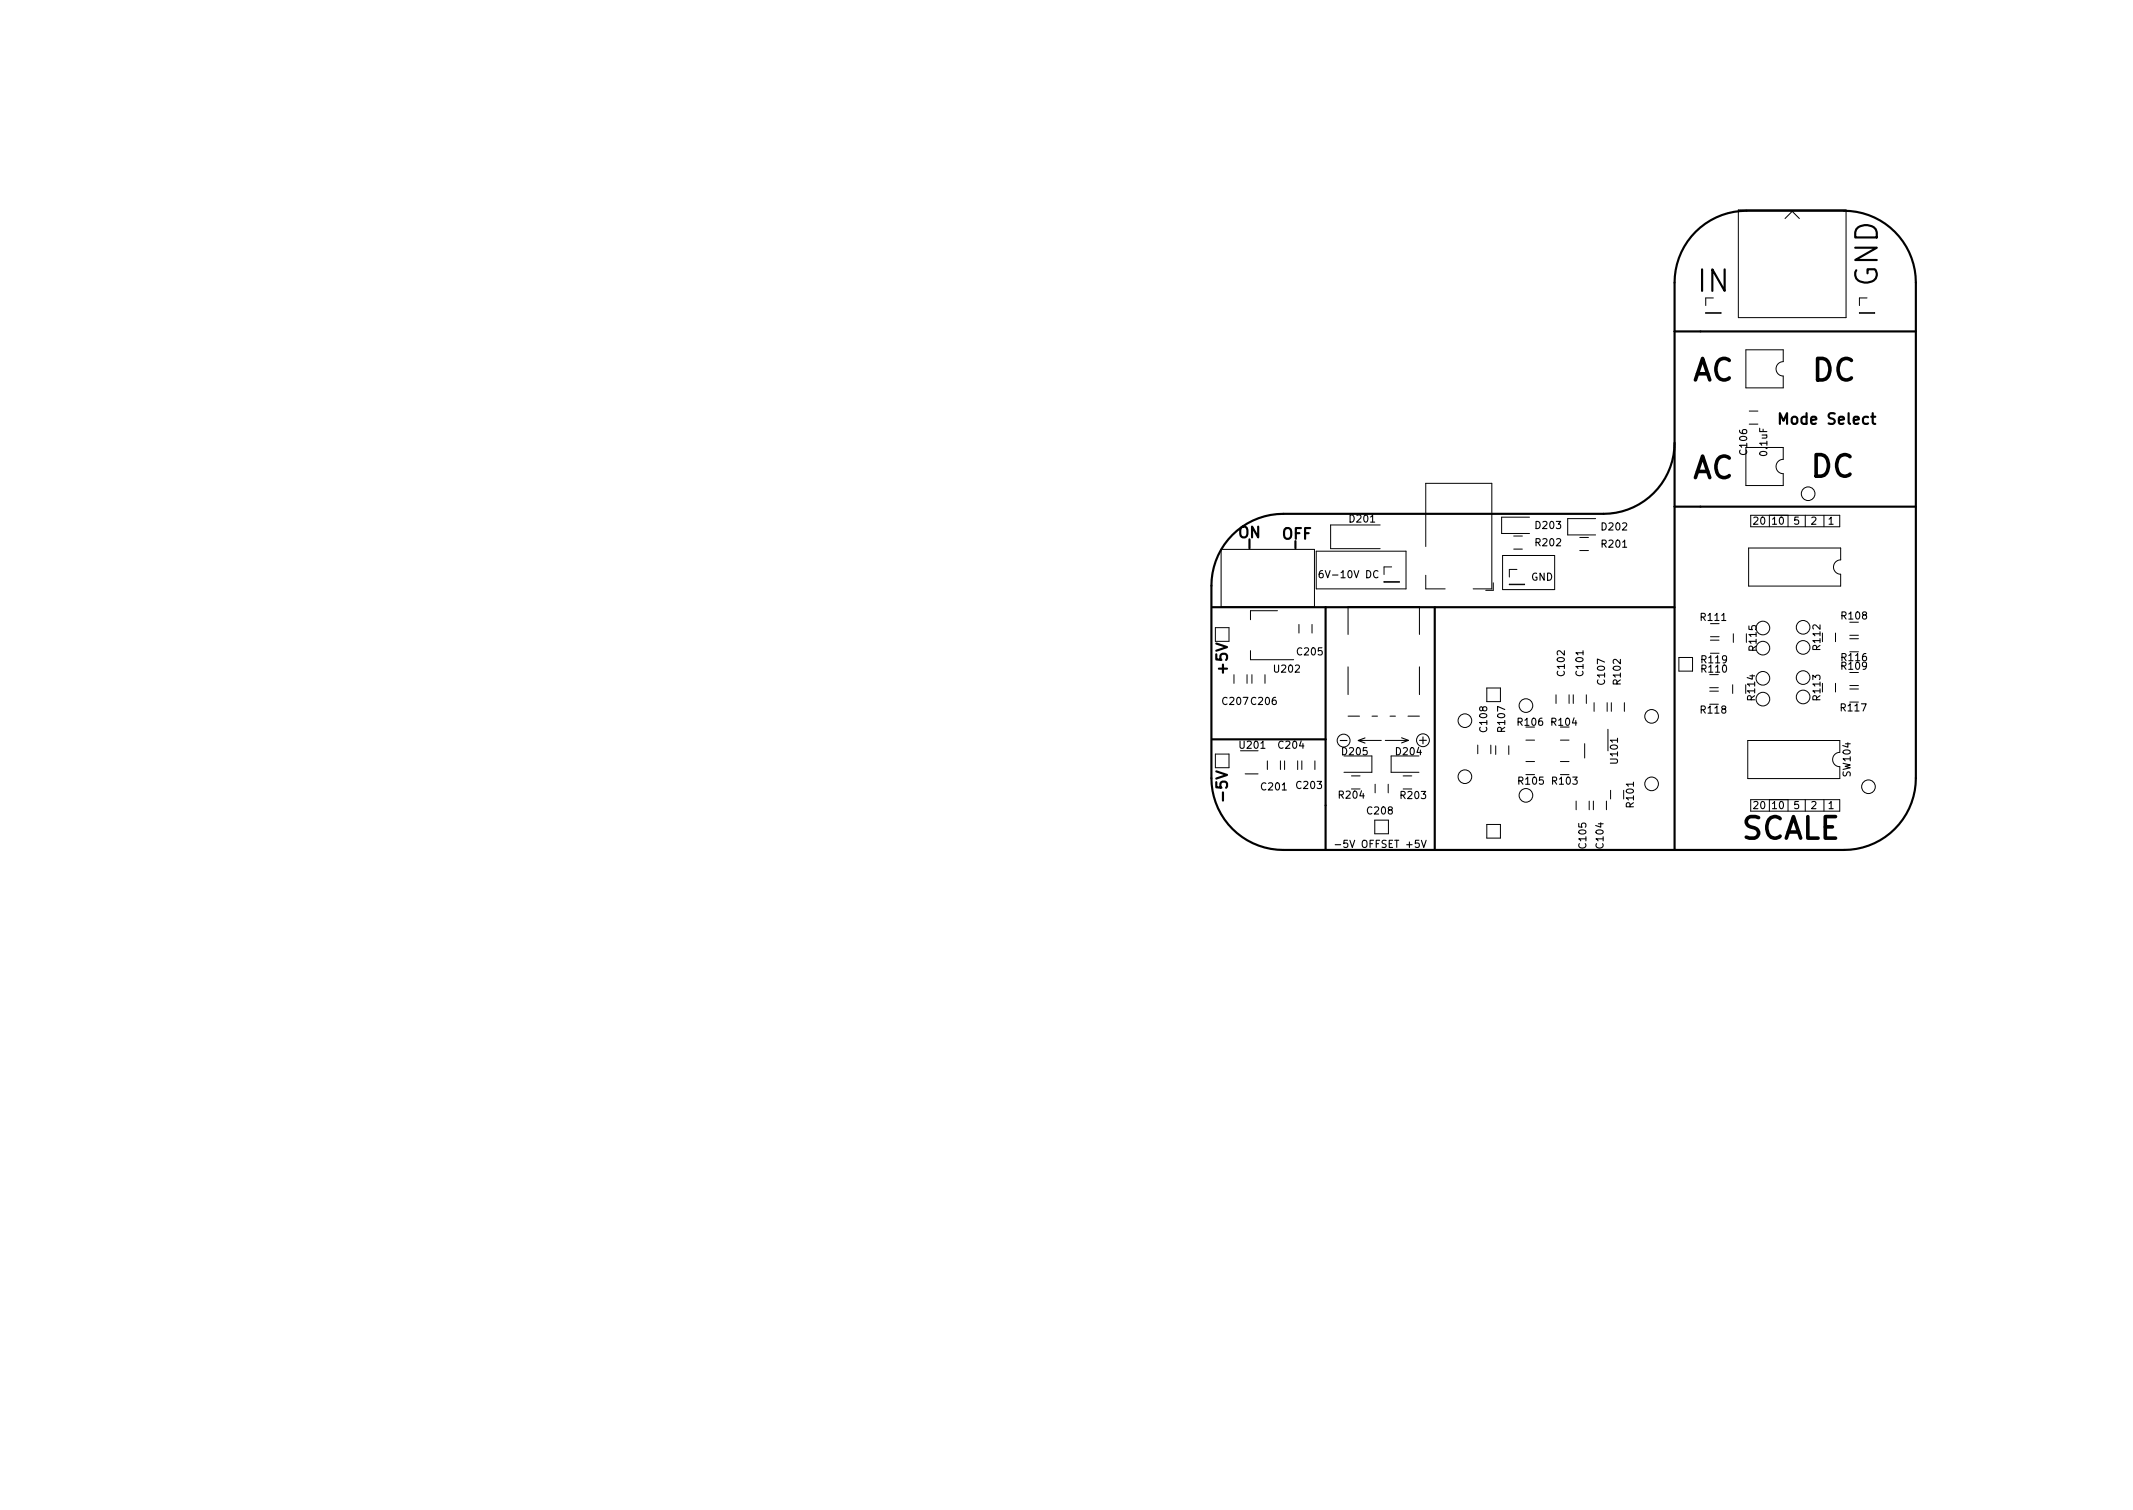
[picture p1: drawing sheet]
<svg xmlns="http://www.w3.org/2000/svg" width="297mm" height="210mm" viewBox="0 0 297 210" stroke-linecap="round" stroke-linejoin="round" font-family="sans-serif">
<defs><g id="words">
<g font-size="4.2">
<text x="236.5" y="40.6">IN</text>
<text x="261.5" y="40" transform="rotate(-90 261.5 40)">GND</text>
<text x="235.6" y="53">AC</text>
<text x="252.4" y="53">DC</text>
<text x="235.6" y="66.6">AC</text>
<text x="252.2" y="66.4">DC</text>
<text x="242.3" y="116.8">SCALE</text>
</g>
<g font-size="2.1">
<text x="248.3" y="59.1">Mode Select</text>
<text x="172.4" y="74.9">ON</text>
<text x="178.5" y="75.1">OFF</text>
<text x="170.9" y="93.6" transform="rotate(-90 170.9 93.6)">+5V</text>
<text x="170.9" y="111.2" transform="rotate(-90 170.9 111.2)">-5V</text>
</g>
<text font-size="1.7" x="195.7" y="103.6">&gt; +</text>
<g font-size="1.4">
<text x="243.3" y="63.2" transform="rotate(-90 243.3 63.2)">C106</text>
<text x="246.1" y="63.4" transform="rotate(-90 246.1 63.4)">0.1uF</text>
<text x="188" y="72.7">D201</text>
<text x="213.9" y="76">R202</text>
<text x="213.9" y="73.6">D203</text>
<text x="223.1" y="76.2">R201</text>
<text x="223.1" y="73.8">D202</text>
<text x="244.2" y="73">20</text>
<text x="246.8" y="73">10</text>
<text x="249.8" y="73">5</text>
<text x="252.2" y="73">2</text>
<text x="254.6" y="73">1</text>
<text x="184.3" y="80.5">6V-10V DC</text>
<text x="213.2" y="80.8">GND</text>
<text x="236.9" y="86.4">R111</text>
<text x="256.5" y="86.2">R108</text>
<text x="177.5" y="93.6">U202</text>
<text x="180.7" y="91.2">C205</text>
<text x="217.9" y="94" transform="rotate(-90 217.9 94)">C102</text>
<text x="220.5" y="94" transform="rotate(-90 220.5 94)">C101</text>
<text x="223.5" y="95.2" transform="rotate(-90 223.5 95.2)">C107</text>
<text x="225.7" y="95.2" transform="rotate(-90 225.7 95.2)">R102</text>
<text x="237" y="92.3">R119</text>
<text x="237" y="93.6">R110</text>
<text x="244.6" y="90.5" transform="rotate(-90 244.6 90.5)">R115</text>
<text x="253.5" y="90.4" transform="rotate(-90 253.5 90.4)">R112</text>
<text x="256.5" y="93.2">R109</text>
<text x="256.5" y="92">R116</text>
<text x="170.3" y="98.1">C207 C206</text>
<text x="207.1" y="101.8" transform="rotate(-90 207.1 101.8)">C108</text>
<text x="209.6" y="101.8" transform="rotate(-90 209.6 101.8)">R107</text>
<text x="211.4" y="101">R106</text>
<text x="216.1" y="101">R104</text>
<text x="236.9" y="99.3">R118</text>
<text x="244.4" y="97.4" transform="rotate(-90 244.4 97.4)">R114</text>
<text x="253.5" y="97.4" transform="rotate(-90 253.5 97.4)">R113</text>
<text x="256.4" y="99">R117</text>
<text x="172.7" y="104.2">U201</text>
<text x="178.1" y="104.2">C204</text>
<text x="187" y="105.1">D205</text>
<text x="194.5" y="105.1">D204</text>
<text x="225.3" y="106.2" transform="rotate(-90 225.3 106.2)">U101</text>
<text x="175.7" y="110">C201</text>
<text x="180.6" y="109.8">C203</text>
<text x="186.5" y="111.2">R204</text>
<text x="190.5" y="113.4">C208</text>
<text x="195.1" y="111.2">R203</text>
<text x="211.5" y="109.2">R105</text>
<text x="216.2" y="109.2">R103</text>
<text x="227.5" y="112.3" transform="rotate(-90 227.5 112.3)">R101</text>
<text x="244.2" y="112.6">20</text>
<text x="246.8" y="112.6">10</text>
<text x="249.8" y="112.6">5</text>
<text x="252.2" y="112.6">2</text>
<text x="254.6" y="112.6">1</text>
<text x="257.7" y="108" transform="rotate(-90 257.7 108)">SW104</text>
<text x="186.7" y="118">-5V OFFSET +5V</text>
<text x="220.9" y="118" transform="rotate(-90 220.9 118)">C105</text>
<text x="223.3" y="118" transform="rotate(-90 223.3 118)">C104</text>
</g>
</g></defs>
<path d="M233.2 46.1h33.6M174 75.1v1.2M180.4 75.3v1M233.2 61.6a9.9 9.9 0 0 1-9.9 9.9h-44.6a10 10 0 0 0-10 10v26.8a10 10 0 0 0 10 10h78.1a10 10 0 0 0 10-10v-69a10 10 0 0 0-10-10h-13.6a10 10 0 0 0-10 10v79M233.2 70.5h33.6M168.8 84.5h64.4M184.6 84.5v33.8M199.8 84.5v33.8M168.8 102.9h15.8" fill="none" stroke="#000" stroke-width=".3"/>
<path d="M184.2 79.5h-.3a.67 .67 0 0 0 0 1l.3-.1 .1-.4-.2-.2h-.2l-.2 .2M191.9 79.5a.47 .47 0 0 0-.7 .4 .47 .47 0 0 0 .5 .6l.2-.1M185.9 117.6h.8M186.6 103.1h1M190.1 102.8l-1 .3 1 .4M197.9 117l.4 1 .3-1" fill="none" stroke="#000" stroke-width=".15"/>
<g fill="none" stroke="#000" stroke-width=".14">
<path d="M242.1 29.2h15v15h-15zM248.6 30.4l1-1 1 1M237.5 43.5l2.2 .1zM237.5 41.5v1M243.1 48.7h5.2v1.7a1 1 0 0 0-1 1 1 1 0 0 0 1 1v1.6h-5.2zM243.6 57.2h1.2M243.6 59.1h1.2M258.9 43.5l2.2 .1zM260 41.5h-1.1v1M170 76.5h13v8h-13zM183.3 76.7h12.5v5.3h-12.5zM192.2 73.1h-6.9v3.3h6.9"/>
<path d="M193.8 78.9h-1.1v1.1M198.6 76.1v-8.8h9.1v14.7h-2.6M209.3 77.3h7.2v4.8h-7.2zM210.8 74.6h1.2M210.8 76.5h1.2M211.3 79.3h-1.1v1M213 72h-3.9v2.3h3.9M220 74.8h1.2M220 76.7h1.2M222.2 72.2h-3.9v2.3h3.9M243.1 62.3h5.2v1.7a1 1 0 0 0-1 1 1 1 0 0 0 1 1v1.6h-5.2zM243.5 76.3h12.8v1.7a1 1 0 0 0-1 1 1 1 0 0 0 1 1v1.6h-12.8z"/>
<path d="M243.8 71.7h12.4v1.6h-12.4M246.4 71.7v1.6M249 71.7v1.6M251.4 71.7v1.6M254 71.7v1.6M169.3 89.3v-1.9h1.9v1.9M171.8 93.9v1.3M173.7 93.9v1.3M174.1 90.6v1.3h6.1M174.3 93.9v1.3M176.2 93.9v1.3M177.9 85h-3.8v1.3"/>
<path d="M180.9 86.9v1.3M182.7 86.9v1.3M187.7 88.3v-3.8h10v3.8M187.7 99.7h1.6M187.7 92.9v3.8M191.1 99.7h.7M192.7 81l2.2 .1zM193.6 99.7h.7M196.1 99.7h1.6M197.7 92.9v3.8M198.6 80.1v1.9h2.7M207 95.8h2v1.9h-2z"/>
<path d="M208 81.1v1.1h-1.1M210.2 81.3l2.1 .1zM216.7 96.7v1.3M218.5 96.7v1.3M219.1 96.7v1.3M220.9 96.7v1.3M222 97.8v1.3M223.8 97.8v1.3M224.4 97.8v1.3M226.2 97.8v1.3M233.8 91.5h1.9v1.9h-1.9zM238.1 95.8h1.2"/>
<path d="M238.1 96.2h1.2M238.2 89.1h1.2M238.2 88.7h1.2M241.3 95.3v1.3M241.4 88.2v1.3M255.6 88.1v1.3M255.6 95.1v1.3M257.6 95.9h1.2M257.6 88.9h1.2M257.6 95.5h1.2M257.6 88.5h1.2M169.3 105h1.9v1.9h-1.9z"/>
<path d="M172.7 104.5h2.5M173.4 107.8h1.8M176.5 105.9v1.3M178.3 105.9v1.3M178.9 105.9v1.3M180.7 105.9v1.3M181.3 105.9v1.3M183.1 105.9v1.3M187.2 105.3h3.8v2.2h-3.8M188.2 108h1.2M189.3 103.1h3.1M191.4 114.2h1.9v1.9h-1.9z"/>
<path d="M191.5 109.2v1.2M192.9 103.1h3.1M193.3 109.2v1.2M195.4 108h1.2M197.6 105.3h-3.9v2.2h3.9M205.8 103.7v1.3M207 114.8h2v1.9h-2zM207.6 103.7v1.3M208.3 103.8v1.3M210.1 103.8v1.3M212.5 103.1h1.2M212.5 106h1.2"/>
<path d="M217.3 103.1h1.2M217.3 106h1.2M219.5 111.5v1.3M220.7 103.5v2M221.3 111.5v1.3M221.9 111.5v1.3M223.7 111.5v1.3M223.9 101.5v3M224.3 110v1.3M243.8 111.3h12.4v1.6h-12.4M246.4 111.3v1.6M249 111.3v1.6"/>
<path d="M251.4 111.3v1.6M254 111.3v1.6M256.2 104.8a1 1 0 0 0-1 1 1 1 0 0 0 1 1M256.2 103.1h-12.8v5.3h12.8"/>
<circle cx="251.8" cy="68.7" r=".95"/>
<circle cx="212.5" cy="98.2" r=".95"/>
<circle cx="230" cy="99.7" r=".95"/>
<circle cx="245.5" cy="90.2" r=".95"/>
<circle cx="245.5" cy="94.4" r=".95"/>
<circle cx="245.5" cy="87.4" r=".95"/>
<circle cx="245.5" cy="97.3" r=".95"/>
<circle cx="251.1" cy="90.1" r=".95"/>
<circle cx="251.1" cy="87.3" r=".95"/>
<circle cx="251.1" cy="94.3" r=".95"/>
<circle cx="251.1" cy="97" r=".95"/>
<circle cx="187.1" cy="103.1" r=".89"/>
<circle cx="198.2" cy="103.1" r=".89"/>
<circle cx="204" cy="108.1" r=".95"/>
<circle cx="204" cy="100.3" r=".95"/>
<circle cx="212.5" cy="110.7" r=".95"/>
<circle cx="230" cy="109.1" r=".95"/>
<circle cx="260.2" cy="109.5" r=".95"/>
</g>
<use href="#words"/>
</svg>
